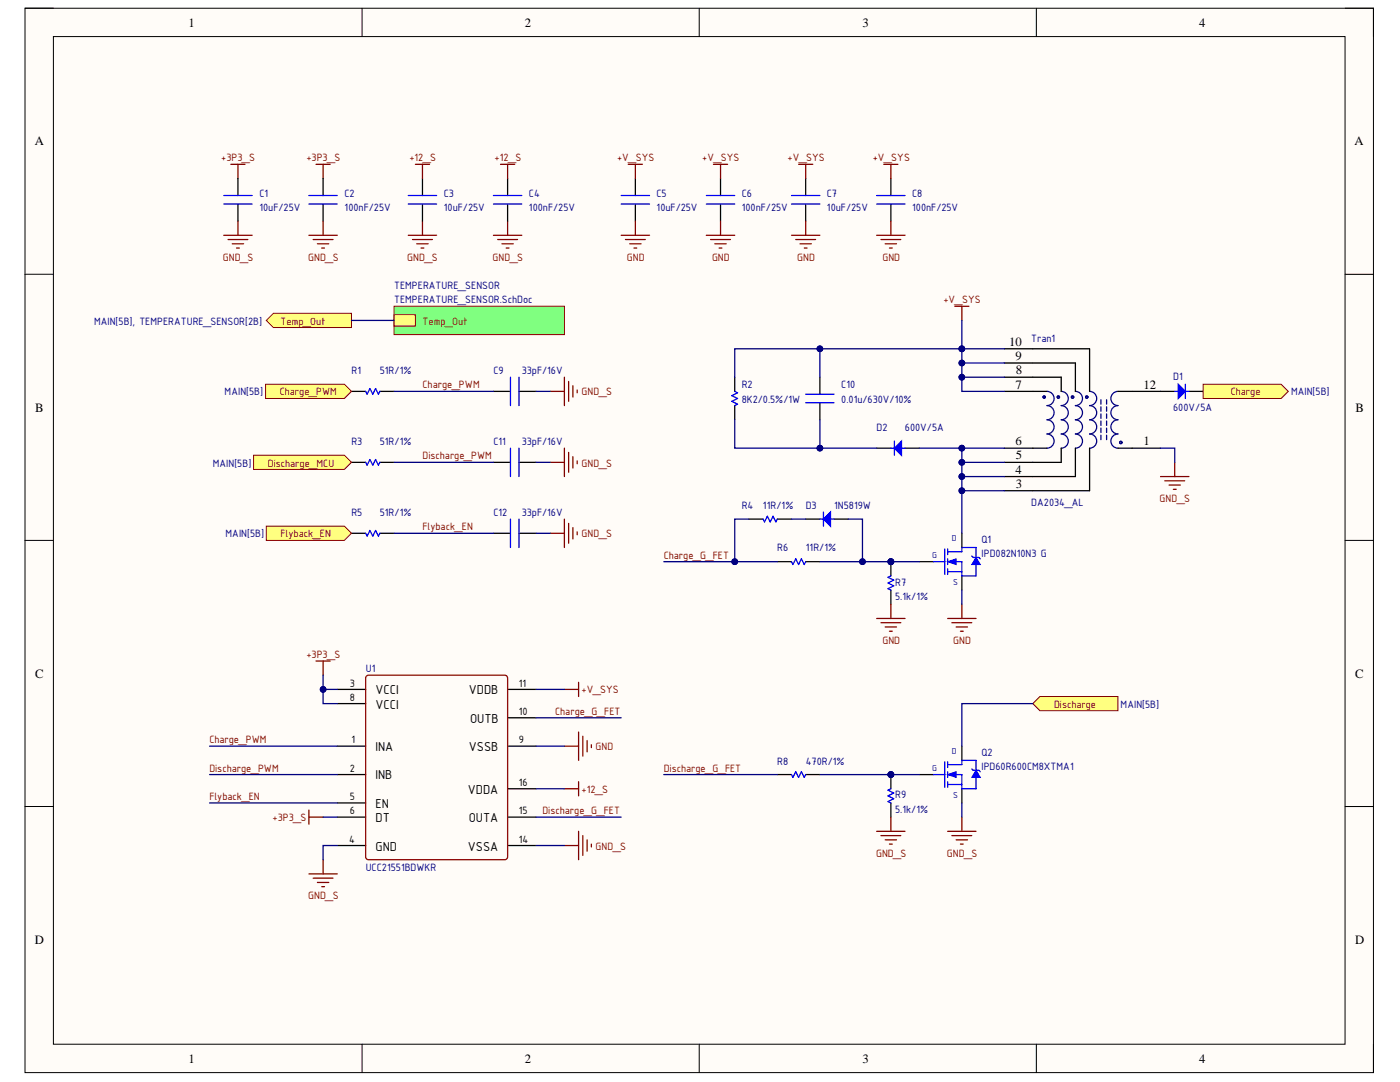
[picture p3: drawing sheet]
<svg xmlns="http://www.w3.org/2000/svg" width="279mm" height="216mm" viewBox="0 0 279 216" stroke-linecap="round" stroke-linejoin="round" font-family="sans-serif">
<defs><g id="words">
<g font-size="2.8">
<text x="74.9" y="138.5">VCCI</text>
<text x="74.9" y="141.4">VCCI</text>
<text x="93.6" y="138.5">VDDB</text>
<text x="74.9" y="149.8">INA</text>
<text x="93.6" y="149.8">VSSB</text>
<text x="93.8" y="144.2">OUTB</text>
<text x="74.9" y="155.5">INB</text>
<text x="74.9" y="161.2">EN</text>
<text x="93.4" y="158.4">VDDA</text>
<text x="74.9" y="164.1">DT</text>
<text x="93.6" y="164.1">OUTA</text>
<text x="74.9" y="169.7">GND</text>
<text x="93.4" y="169.7">VSSA</text>
</g>
<g font-size="2.5">
<text x="37.6" y="5.3">1</text>
<text x="104.7" y="5.3">2</text>
<text x="172.1" y="5.3">3</text>
<text x="239.3" y="5.3">4</text>
<text x="6.9" y="29">A</text>
<text x="270.3" y="29">A</text>
<text x="201.4" y="69">10</text>
<text x="202.7" y="71.9">9</text>
<text x="202.7" y="77.5">7</text>
<text x="202.8" y="74.7">8</text>
<text x="228.2" y="77.5">12</text>
<text x="7" y="82.1">B</text>
<text x="270.5" y="82.1">B</text>
<text x="202.7" y="88.9">6</text>
<text x="228.2" y="88.9">1</text>
<text x="202.7" y="94.5">4</text>
<text x="202.8" y="91.7">5</text>
<text x="202.8" y="97.3">3</text>
<text x="7" y="135.2">C</text>
<text x="270.4" y="135.2">C</text>
<text x="6.9" y="188.3">D</text>
<text x="270.4" y="188.3">D</text>
<text x="37.6" y="212.1">1</text>
<text x="104.7" y="212.1">2</text>
<text x="172.1" y="212.1">3</text>
<text x="239.3" y="212.1">4</text>
</g>
<g font-size="2.3" fill="#800000">
<text x="44.2" y="32.2">+3P3_S</text>
<text x="61.2" y="32.2">+3P3_S</text>
<text x="81.7" y="32.2">+12_S</text>
<text x="98.7" y="32.2">+12_S</text>
<text x="123.2" y="32.2">+V_SYS</text>
<text x="140.2" y="32.2">+V_SYS</text>
<text x="157.2" y="32.2">+V_SYS</text>
<text x="174.2" y="32.2">+V_SYS</text>
<text x="44.5" y="52">GND_S</text>
<text x="61.5" y="52">GND_S</text>
<text x="81.3" y="52">GND_S</text>
<text x="98.3" y="52">GND_S</text>
<text x="125.1" y="52">GND</text>
<text x="142.1" y="52">GND</text>
<text x="159.1" y="52">GND</text>
<text x="176.1" y="52">GND</text>
<text x="56" y="64.8">Temp_Out</text>
<text x="84.3" y="64.8">Temp_Out</text>
<text x="188.3" y="60.5">+V_SYS</text>
<text x="84.3" y="77.5">Charge_PWM</text>
<text x="55.8" y="78.9">Charge_PWM</text>
<text x="116.1" y="78.9">GND_S</text>
<text x="245.6" y="78.9">Charge</text>
<text x="53.5" y="93.1">Discharge_MCU</text>
<text x="84.3" y="91.7">Discharge_PWM</text>
<text x="116.1" y="93.1">GND_S</text>
<text x="231.4" y="100.1">GND_S</text>
<text x="56" y="107.2">Flyback_EN</text>
<text x="84.3" y="105.8">Flyback_EN</text>
<text x="116.1" y="107.2">GND_S</text>
<text x="132.5" y="111.5">Charge_G_FET</text>
<text x="61.2" y="131.3">+3P3_S</text>
<text x="176.1" y="128.5">GND</text>
<text x="190.2" y="128.5">GND</text>
<text x="110.8" y="142.7">Charge_G_FET</text>
<text x="116.1" y="138.3">+V_SYS</text>
<text x="210.4" y="141.2">Discharge</text>
<text x="41.8" y="148.3">Charge_PWM</text>
<text x="118.8" y="149.7">GND</text>
<text x="41.8" y="154">Discharge_PWM</text>
<text x="132.5" y="154">Discharge_G_FET</text>
<text x="41.8" y="159.7">Flyback_EN</text>
<text x="116.1" y="158.2">+12_S</text>
<text x="54.4" y="163.9">+3P3_S</text>
<text x="108.3" y="162.4">Discharge_G_FET</text>
<text x="118.8" y="169.5">GND_S</text>
<text x="174.8" y="171">GND_S</text>
<text x="189" y="171">GND_S</text>
<text x="61.5" y="179.4">GND_S</text>
</g>
<g font-size="2.3" fill="#000080">
<text x="51.8" y="39.2">C1</text>
<text x="68.8" y="39.2">C2</text>
<text x="88.6" y="39.2">C3</text>
<text x="105.6" y="39.2">C4</text>
<text x="131" y="39.2">C5</text>
<text x="148" y="39.2">C6</text>
<text x="165" y="39.2">C7</text>
<text x="182" y="39.2">C8</text>
<text x="51.8" y="42.1">10uF/25V</text>
<text x="68.8" y="42.1">100nF/25V</text>
<text x="88.6" y="42.1">10uF/25V</text>
<text x="105.6" y="42.1">100nF/25V</text>
<text x="131" y="42.1">10uF/25V</text>
<text x="148" y="42.1">100nF/25V</text>
<text x="165" y="42.1">10uF/25V</text>
<text x="182" y="42.1">100nF/25V</text>
<text x="78.7" y="57.7">TEMPERATURE_SENSOR</text>
<text x="18.8" y="64.8">MAIN[5B], TEMPERATURE_SENSOR[2B]</text>
<text x="78.7" y="60.5">TEMPERATURE_SENSOR.SchDoc</text>
<text x="205.8" y="68.2">Tran1</text>
<text x="70.1" y="74.7">R1</text>
<text x="75.8" y="74.7">51R/1%</text>
<text x="98.5" y="74.7">C9</text>
<text x="104.1" y="74.7">33pF/16V</text>
<text x="148" y="77.5">R2</text>
<text x="167.9" y="77.5">C10</text>
<text x="234.1" y="75.8">D1</text>
<text x="44.8" y="78.9">MAIN[5B]</text>
<text x="148" y="80.3">8K2/0.5%/1W</text>
<text x="167.9" y="80.3">0.01u/630V/10%</text>
<text x="234.1" y="82">600V/5A</text>
<text x="257.6" y="78.9">MAIN[5B]</text>
<text x="70.1" y="88.8">R3</text>
<text x="75.8" y="88.8">51R/1%</text>
<text x="98.5" y="88.8">C11</text>
<text x="104.1" y="88.8">33pF/16V</text>
<text x="174.9" y="86">D2</text>
<text x="180.6" y="86">600V/5A</text>
<text x="42.5" y="93.1">MAIN[5B]</text>
<text x="148" y="101.6">R4</text>
<text x="152.3" y="101.6">11R/1%</text>
<text x="160.8" y="101.6">D3</text>
<text x="166.5" y="101.6">1N5819W</text>
<text x="205.8" y="101">DA2034_AL</text>
<text x="45" y="107.2">MAIN[5B]</text>
<text x="70.1" y="103">R5</text>
<text x="75.8" y="103">51R/1%</text>
<text x="98.5" y="103">C12</text>
<text x="104.1" y="103">33pF/16V</text>
<text x="155.1" y="110">R6</text>
<text x="160.8" y="110">11R/1%</text>
<text x="195.9" y="108.3">Q1</text>
<text x="195.9" y="111.2">IPD082N10N3 G</text>
<text x="178.6" y="116.9">R7</text>
<text x="178.6" y="119.7">5.1k/1%</text>
<text x="73" y="134.1">U1</text>
<text x="223.6" y="141.2">MAIN[5B]</text>
<text x="155.1" y="152.6">R8</text>
<text x="160.8" y="152.6">470R/1%</text>
<text x="195.9" y="150.9">Q2</text>
<text x="195.9" y="153.7">IPD60R600CM8XTMA1</text>
<text x="178.6" y="159.3">R9</text>
<text x="178.6" y="162.2">5.1k/1%</text>
<text x="73" y="173.8">UCC21551BDWKR</text>
</g>
<g font-size="2.3">
<text x="69.8" y="137">3</text>
<text x="103.5" y="137">11</text>
<text x="69.8" y="139.8">8</text>
<text x="103.5" y="142.7">10</text>
<text x="70.1" y="148.3">1</text>
<text x="103.5" y="148.3">9</text>
<text x="69.8" y="154">2</text>
<text x="69.8" y="159.7">5</text>
<text x="103.5" y="156.8">16</text>
<text x="69.8" y="162.4">6</text>
<text x="103.5" y="162.4">15</text>
<text x="69.7" y="168.1">4</text>
<text x="103.5" y="168.1">14</text>
</g>
<g font-size="1.9" fill="#000080">
<text x="190" y="107.9">D</text>
<text x="186" y="111.3">G</text>
<text x="190.2" y="116.7">S</text>
<text x="186" y="153.8">G</text>
<text x="190" y="150.4">D</text>
<text x="190.2" y="159.1">S</text>
</g>
</g></defs>
<path d="M5 1.6h269.1v212.4h-269.1z" fill-rule="evenodd" fill="#fffcf8"/>
<path d="M5 1.6h269.1v212.4h-269.1z" fill="none" stroke="#000" stroke-width=".2"/>
<path d="M10.7 7.3h257.7v201.1h-257.7z" fill-rule="evenodd" fill="#fffcf8"/>
<g fill="none" stroke="#000" stroke-width=".2">
<path d="M5 1.6h5.7M10.7 7.3h257.7v201.1h-257.7zM72.3 1.6v5.7M139.5 1.6v5.7M206.8 1.6v5.7M268.4 1.6h5.7v5.7M5 54.7h5.7M268.4 54.7h5.7M5 107.8h5.7M268.4 107.8h5.7M5 160.9h5.7M268.4 160.9h5.7"/>
<path d="M72.3 208.4v5.6M139.5 208.4v5.6M206.8 208.4v5.6M274.1 208.4v5.6"/>
</g>
<g fill="none" stroke="#000" stroke-width=".25">
<path d="M183.5 112.1h2.8M192 106.4v2.8M192 114.9v2.8M67.3 137.6h5.7M101.3 137.6h5.7M67.3 148.9h5.7M67.3 154.6h5.7M67.3 140.4h5.7M101.3 148.9h5.7M101.3 143.2h5.7M101.3 157.4h5.7M67.3 168.7h5.7"/>
<path d="M67.3 160.2h5.7M67.3 163h5.7M101.3 168.7h5.7M101.3 163h5.7"/>
</g>
<path d="M73.1 135l.4-.3h27.2l.5 .3 .1 36-.3 .5h-27.5l-.4-.2z" fill="none" stroke="#980000" stroke-width=".25"/>
<path d="M63.1 131.9h2.8M64.5 131.9v2.8M61.7 174.4h5.6M62.5 175.2h4M63.3 176.1h2.3M64.2 176.9h.6M64.5 171.5v2.9" fill="none" stroke="#800000" stroke-width=".25"/>
<path d="M186.3 112.1h2.3M188.6 109.5v5.1M189.1 110.1h2.9M189.1 112.1h2.9v2.8M189.1 114.1h2.9M189.1 109.5v1.2M189.1 111.5v1.2M189.1 113.5v1.1M192 109.2h2.8v2M194.8 112.7v2.2" fill="none" stroke="#00f" stroke-width=".25"/>
<path d="M189.1 112.1l1.7-.6v1.2z" fill="#00f"/>
<path d="M189.1 112.1l1.7-.6v1.2z" fill="none" stroke="#00f" stroke-width=".2"/>
<path d="M192 109.2v.9M192 114.9h2.8" fill="none" stroke="#00f" stroke-width=".25"/>
<path d="M194.8 111.2l.8 1.5h-1.7z" fill="#00f"/>
<path d="M194.8 111.2l.8 1.5h-1.7z" fill="none" stroke="#00f" stroke-width=".2"/>
<path d="M193.9 110.9l.3 .3h1.2l.2 .3" fill="none" stroke="#00f" stroke-width=".25"/>
<path d="M190.5 61.1h2.9M192 61.1v2.8M189.1 123.4h5.7M190 124.3h3.9M190.8 125.1h2.3M191.7 126h.5M192 120.6v2.8" fill="none" stroke="#800000" stroke-width=".25"/>
<path d="M208.9 78.1a1.42 1.42 0 0 1 1.5 1.4 1.42 1.42 0 0 1-1.5 1.4 1.42 1.42 0 0 1 1.5 1.4 1.42 1.42 0 0 1-1.5 1.5 1.42 1.42 0 0 1 1.5 1.4 1.42 1.42 0 0 1-1.5 1.4 1.42 1.42 0 0 1 1.5 1.4 1.42 1.42 0 0 1-1.5 1.4M211.8 78.1a1.42 1.42 0 0 1 1.4 1.4 1.42 1.42 0 0 1-1.4 1.4 1.42 1.42 0 0 1 1.4 1.4 1.42 1.42 0 0 1-1.4 1.5 1.42 1.42 0 0 1 1.4 1.4 1.42 1.42 0 0 1-1.4 1.4 1.42 1.42 0 0 1 1.4 1.4 1.42 1.42 0 0 1-1.4 1.4M214.6 78.1a1.42 1.42 0 0 1 1.4 1.4 1.42 1.42 0 0 1-1.4 1.4 1.42 1.42 0 0 1 1.4 1.4 1.42 1.42 0 0 1-1.4 1.5 1.42 1.42 0 0 1 1.4 1.4 1.42 1.42 0 0 1-1.4 1.4 1.42 1.42 0 0 1 1.4 1.4 1.42 1.42 0 0 1-1.4 1.4M217.5 78.1a1.42 1.42 0 0 1 1.4 1.4 1.42 1.42 0 0 1-1.4 1.4 1.42 1.42 0 0 1 1.4 1.4 1.42 1.42 0 0 1-1.4 1.5 1.42 1.42 0 0 1 1.4 1.4 1.42 1.42 0 0 1-1.4 1.4 1.42 1.42 0 0 1 1.4 1.4 1.42 1.42 0 0 1-1.4 1.4M223.1 78.1a1.42 1.42 0 0 0-1.4 1.4 1.42 1.42 0 0 0 1.4 1.4 1.42 1.42 0 0 0-1.4 1.4 1.42 1.42 0 0 0 1.4 1.5 1.42 1.42 0 0 0-1.4 1.4 1.42 1.42 0 0 0 1.4 1.4 1.42 1.42 0 0 0-1.4 1.4 1.42 1.42 0 0 0 1.4 1.4" fill="none" stroke="#0c0087" stroke-width=".25"/>
<g fill="none" stroke="#000080" stroke-width=".25">
<path d="M219.7 79.8v.8M220.8 79.8v.8M219.7 81.2v.9M219.7 82.6v.9M219.7 84v.9M219.7 85.4v.9M219.7 86.8v.9M220.8 81.2v.9M220.8 82.6v.9M220.8 84v.9M220.8 85.4v.9M220.8 86.8v.9"/>
<circle cx="208.4" cy="79.2" r=".23"/>
<circle cx="211.2" cy="79.2" r=".23"/>
<circle cx="214" cy="79.2" r=".23"/>
<circle cx="214.1" cy="79.2" r=".23"/>
<circle cx="216.9" cy="79.2" r=".23"/>
<circle cx="223.7" cy="88.3" r=".23"/>
</g>
<path d="M200.4 78.1h8.5M200.4 75.3h11.4v2.8M200.4 72.4h14.2v5.7M200.4 69.6h17.1v8.5M223.1 78.1h8.5M200.4 89.4h8.5M211.8 89.4v2.9h-11.4M214.6 89.4v5.7h-14.2M217.5 89.4v8.5h-17.1M223.1 89.4h8.5" fill="none" stroke="#000" stroke-width=".25"/>
<circle cx="177.8" cy="112.1" r=".57" fill="#000080"/>
<circle cx="177.8" cy="112.1" r=".57" fill="none" stroke="#000080" stroke-width=".2"/>
<path d="M177.8 112.1v2.8" fill="none" stroke="#000" stroke-width=".25"/>
<circle cx="177.8" cy="112.1" r=".57" fill="#000080"/>
<circle cx="177.8" cy="112.1" r=".57" fill="none" stroke="#000080" stroke-width=".2"/>
<path d="M155.1 112.1h2.9M160.8 112.1h2.8M160.8 103.6h2.8M166.5 103.6h2.8M177.8 117.7v2.9" fill="none" stroke="#000" stroke-width=".25"/>
<path d="M158 112.1l.2 .5 .6-1.1 .6 1.1 .5-1.1 .6 1.1 .3-.5M177.8 114.9l-.6 .3 1.2 .6-1.2 .5 1.2 .6-1.2 .6 .6 .2" fill="none" stroke="#00f" stroke-width=".25"/>
<path d="M175 123.4h5.6M175.8 124.3h4M176.7 125.1h2.2M177.5 126h.6M177.8 120.6v2.8" fill="none" stroke="#800000" stroke-width=".25"/>
<path d="M165.7 102.2v2.8l-1.4-1.4z" fill="#00f"/>
<path d="M152.3 103.6l.3 .5 .5-1.1 .6 1.1 .6-1.1 .5 1.1 .3-.5M163.6 103.6h2.9M164.3 102.2v2.8M165.7 102.2v2.8l-1.4-1.4z" fill="none" stroke="#00f" stroke-width=".25"/>
<path d="M175 89.4h2.8M180.6 89.4h2.9M149.5 103.6h2.8M155.1 103.6h2.9" fill="none" stroke="#000" stroke-width=".25"/>
<path d="M178.5 89.4l1.4-1.4v2.8z" fill="#00f"/>
<path d="M146.6 78.1l.6 .3-1.1 .5 1.1 .6-1.1 .6 1.1 .5-.6 .3M160.8 78.7h5.7M160.8 80.4h5.7M177.8 89.4h2.8M178.5 89.4l1.4-1.4v2.8zM178.5 88v2.8" fill="none" stroke="#00f" stroke-width=".25"/>
<path d="M146.6 75.3v2.8M163.6 75.3v3.4M231.6 78.1h2.8M237.3 78.1h2.8M146.6 80.9v2.9M163.6 80.4v3.4" fill="none" stroke="#000" stroke-width=".25"/>
<path d="M235.1 76.7l1.5 1.4-1.5 1.4z" fill="#00f"/>
<g fill="none" stroke="#00f" stroke-width=".25">
<path d="M44.7 39h5.6M61.6 39h5.7M81.5 39h5.6M98.5 39h5.6M124 39h5.6M141 39h5.6M44.7 40.7h5.6M61.6 40.7h5.7M81.5 40.7h5.6M98.5 40.7h5.6M124 40.7h5.6M141 40.7h5.6"/>
<path d="M234.4 78.1h2.9M235.1 76.7l1.5 1.4-1.5 1.4zM236.6 76.7v2.8M186.3 154.6h2.3M188.6 152v5.1M189.1 152.6h2.9M189.1 154.6h2.9v2.8M189.1 156.5h2.9M189.1 152v1.1M189.1 154v1.1M189.1 156v1.1M192 151.7h2.8v2"/>
<path d="M194.8 155.1v2.3"/>
</g>
<g fill="none" stroke="#800000" stroke-width=".25">
<path d="M46.1 32.8h2.8M47.5 32.8v2.8M63.1 32.8h2.8M64.5 32.8v2.8M82.9 32.8h2.8M84.3 32.8v2.8M99.9 32.8h2.8M101.3 32.8v2.8M44.7 46.9h5.6M45.5 47.8h4M46.3 48.6h2.3M47.2 49.5h.6"/>
<path d="M47.5 44.1v2.8M61.6 46.9h5.7M62.5 47.8h4M63.3 48.6h2.3M64.2 49.5h.6M64.5 44.1v2.8M81.5 46.9h5.6M82.3 47.8h4M83.2 48.6h2.2M84 49.5h.6M84.3 44.1v2.8M98.5 46.9h5.6"/>
<path d="M99.3 47.8h4M100.2 48.6h2.2M101 49.5h.6M101.3 44.1v2.8M231.6 95.1h5.7M232.5 95.9h3.9M233.3 96.8h2.3M234.2 97.6h.5M234.4 92.3v2.8"/>
</g>
<g fill="none" stroke="#000" stroke-width=".25">
<path d="M47.5 35.6v3.4M64.5 35.6v3.4M84.3 35.6v3.4M101.3 35.6v3.4M126.8 35.6v3.4M143.8 35.6v3.4M47.5 40.7v3.4M64.5 40.7v3.4M84.3 40.7v3.4M101.3 40.7v3.4M126.8 40.7v3.4M143.8 40.7v3.4"/>
<path d="M183.5 154.6h2.8M192 148.9v2.8M192 157.4v2.8"/>
</g>
<path d="M189.1 154.6l1.7-.6v1.1z" fill="#00f"/>
<path d="M189.1 154.6l1.7-.6v1.1z" fill="none" stroke="#00f" stroke-width=".2"/>
<path d="M192 151.7v.9M192 157.4h2.8" fill="none" stroke="#00f" stroke-width=".25"/>
<path d="M194.8 153.7l.8 1.4h-1.7z" fill="#00f"/>
<path d="M194.8 153.7l.8 1.4h-1.7z" fill="none" stroke="#00f" stroke-width=".2"/>
<path d="M193.9 153.4l.3 .3h1.2l.2 .3" fill="none" stroke="#00f" stroke-width=".25"/>
<path d="M189.1 165.9h5.7M190 166.7h3.9M190.8 167.6h2.3M191.7 168.4h.5M192 163v2.9" fill="none" stroke="#800000" stroke-width=".25"/>
<circle cx="177.8" cy="154.6" r=".57" fill="#000080"/>
<circle cx="177.8" cy="154.6" r=".57" fill="none" stroke="#000080" stroke-width=".2"/>
<path d="M177.8 154.6v2.8" fill="none" stroke="#000" stroke-width=".25"/>
<circle cx="177.8" cy="154.6" r=".57" fill="#000080"/>
<circle cx="177.8" cy="154.6" r=".57" fill="none" stroke="#000080" stroke-width=".2"/>
<path d="M155.1 154.6h2.9M160.8 154.6h2.8M177.8 160.2v2.8" fill="none" stroke="#000" stroke-width=".25"/>
<path d="M158 154.6l.2 .5 .6-1.1 .6 1.1 .5-1.1 .6 1.1 .3-.5M177.8 157.4l-.6 .3 1.2 .5-1.2 .6 1.2 .6-1.2 .5 .6 .3" fill="none" stroke="#00f" stroke-width=".25"/>
<path d="M175 165.9h5.6M175.8 166.7h4M176.7 167.6h2.2M177.5 168.4h.6M177.8 163v2.9" fill="none" stroke="#800000" stroke-width=".25"/>
<path d="M206.1 140.4l1.4-1.4h15.6v2.8h-15.6z" fill-rule="evenodd" fill="#ffff80"/>
<path d="M206.1 140.4l1.4-1.4h15.6v2.8h-15.6z" fill="none" stroke="#800000" stroke-width=".2"/>
<path d="M240.1 76.7h15.6l1.4 1.4-1.4 1.4h-15.6z" fill-rule="evenodd" fill="#ffff80"/>
<path d="M240.1 76.7h15.6l1.4 1.4-1.4 1.4h-15.6z" fill="none" stroke="#800000" stroke-width=".2"/>
<path d="M160.8 35.6v3.4M177.8 35.6v3.4M160.8 40.7v3.4M177.8 40.7v3.4M70.1 78.1h2.9M75.8 78.1h2.8M98.5 78.1h3.4M103.6 78.1h3.4" fill="none" stroke="#000" stroke-width=".25"/>
<path d="M158 39h5.6M175 39h5.6M158 40.7h5.6M175 40.7h5.6M73 78.1l.3 .6 .5-1.2 .6 1.2 .6-1.2 .5 1.2 .3-.6M101.9 75.3v5.6M103.6 75.3v5.6" fill="none" stroke="#00f" stroke-width=".25"/>
<g fill="none" stroke="#800000" stroke-width=".25">
<path d="M125.4 32.8h2.8M126.8 32.8v2.8M142.4 32.8h2.8M143.8 32.8v2.8M159.4 32.8h2.8M160.8 32.8v2.8M176.4 32.8h2.8M177.8 32.8v2.8M124 46.9h5.6M124.8 47.8h4M125.7 48.6h2.2M126.5 49.5h.6"/>
<path d="M126.8 44.1v2.8M141 46.9h5.6M141.8 47.8h4M142.7 48.6h2.2M143.5 49.5h.6M143.8 44.1v2.8M158 46.9h5.6M158.8 47.8h4M159.7 48.6h2.2M160.5 49.5h.6M160.8 44.1v2.8M175 46.9h5.6"/>
<path d="M175.8 47.8h4M176.7 48.6h2.2M177.5 49.5h.6M177.8 44.1v2.8M109.8 78.1h2.8M112.6 75.3v5.6M113.5 76.1v4M114.3 77v2.2M115.2 77.8v.6M112.6 137.6h2.9M115.5 136.1v2.9M112.6 148.9h2.9"/>
<path d="M112.6 157.4h2.9M115.5 146.1v5.6M115.5 156v2.8M116.3 146.9v4M117.2 147.8v2.2M118 148.6v.6M61.6 161.6v2.9M61.6 163h2.9M112.6 168.7h2.9M115.5 165.9v5.6M116.3 166.7v4M117.2 167.6v2.2"/>
<path d="M118 168.4v.6"/>
</g>
<path d="M53 76.7h15.7l1.4 1.4-1.4 1.4h-15.7z" fill-rule="evenodd" fill="#ffff80"/>
<path d="M53 76.7h15.7l1.4 1.4-1.4 1.4h-15.7z" fill="none" stroke="#800000" stroke-width=".2"/>
<path d="M70.1 92.3h2.9M75.8 92.3h2.8M98.5 92.3h3.4M103.6 92.3h3.4" fill="none" stroke="#000" stroke-width=".25"/>
<path d="M73 92.3l.3 .5 .5-1.1 .6 1.1 .6-1.1 .5 1.1 .3-.5M101.9 89.4v5.7M103.6 89.4v5.7" fill="none" stroke="#00f" stroke-width=".25"/>
<path d="M109.8 92.3h2.8M112.6 89.4v5.7M113.5 90.3v3.9M114.3 91.1v2.3M115.2 92v.5" fill="none" stroke="#800000" stroke-width=".25"/>
<path d="M50.6 90.8h18.1l1.4 1.5-1.4 1.4h-18.1z" fill-rule="evenodd" fill="#ffff80"/>
<path d="M50.6 90.8h18.1l1.4 1.5-1.4 1.4h-18.1z" fill="none" stroke="#800000" stroke-width=".2"/>
<path d="M70.1 106.4h2.9M75.8 106.4h2.8M98.5 106.4h3.4M103.6 106.4h3.4" fill="none" stroke="#000" stroke-width=".25"/>
<path d="M73 106.4l.3 .6 .5-1.2 .6 1.2 .6-1.2 .5 1.2 .3-.6M101.9 103.6v5.6M103.6 103.6v5.6" fill="none" stroke="#00f" stroke-width=".25"/>
<path d="M109.8 106.4h2.8M112.6 103.6v5.6M113.5 104.4v4M114.3 105.3v2.2M115.2 106.1v.6" fill="none" stroke="#800000" stroke-width=".25"/>
<path d="M53.1 105h15.6l1.4 1.4-1.4 1.4h-15.6z" fill-rule="evenodd" fill="#ffff80"/>
<path d="M53.1 105h15.6l1.4 1.4-1.4 1.4h-15.6z" fill="none" stroke="#800000" stroke-width=".2"/>
<path d="M78.6 61.1h34v5.7h-34z" fill-rule="evenodd" fill="#80ff80"/>
<path d="M78.6 61.1h34v5.7h-34z" fill="none" stroke="#800000" stroke-width=".2"/>
<path d="M78.6 62.8h4.3v2.3h-4.3z" fill-rule="evenodd" fill="#ffff80"/>
<path d="M78.6 62.8h4.3v2.3h-4.3z" fill="none" stroke="#800000" stroke-width=".2"/>
<path d="M53.1 63.9l1.5-1.4h15.5v2.9h-15.5z" fill-rule="evenodd" fill="#ffff80"/>
<path d="M53.1 63.9l1.5-1.4h15.5v2.9h-15.5z" fill="none" stroke="#800000" stroke-width=".2"/>
<path d="M64.5 134.7v5.7h2.8" fill="none" stroke="#000080" stroke-width=".25"/>
<circle cx="64.5" cy="137.6" r=".57" fill="#000080"/>
<circle cx="64.5" cy="137.6" r=".57" fill="none" stroke="#000080" stroke-width=".2"/>
<path d="M64.5 137.6h2.8" fill="none" stroke="#000080" stroke-width=".25"/>
<circle cx="64.5" cy="137.6" r=".57" fill="#000080"/>
<circle cx="64.5" cy="137.6" r=".57" fill="none" stroke="#000080" stroke-width=".2"/>
<path d="M192 97.9h8.4M192 117.7v2.9M67.3 168.7h-2.8v2.8" fill="none" stroke="#000080" stroke-width=".25"/>
<circle cx="192" cy="97.9" r=".57" fill="#000080"/>
<circle cx="192" cy="97.9" r=".57" fill="none" stroke="#000080" stroke-width=".2"/>
<path d="M192 92.3v2.8h8.4" fill="none" stroke="#000080" stroke-width=".25"/>
<circle cx="192" cy="95.1" r=".57" fill="#000080"/>
<circle cx="192" cy="95.1" r=".57" fill="none" stroke="#000080" stroke-width=".2"/>
<circle cx="192" cy="92.3" r=".57" fill="#000080"/>
<circle cx="192" cy="92.3" r=".57" fill="none" stroke="#000080" stroke-width=".2"/>
<path d="M192 95.1v11.3" fill="none" stroke="#000080" stroke-width=".25"/>
<circle cx="192" cy="97.9" r=".57" fill="#000080"/>
<circle cx="192" cy="97.9" r=".57" fill="none" stroke="#000080" stroke-width=".2"/>
<circle cx="192" cy="95.1" r=".57" fill="#000080"/>
<circle cx="192" cy="95.1" r=".57" fill="none" stroke="#000080" stroke-width=".2"/>
<path d="M200.4 89.4h-8.4v2.9h8.4" fill="none" stroke="#000080" stroke-width=".25"/>
<circle cx="192" cy="92.3" r=".57" fill="#000080"/>
<circle cx="192" cy="92.3" r=".57" fill="none" stroke="#000080" stroke-width=".2"/>
<circle cx="192" cy="89.4" r=".57" fill="#000080"/>
<circle cx="192" cy="89.4" r=".57" fill="none" stroke="#000080" stroke-width=".2"/>
<path d="M192 63.9v5.7h8.4" fill="none" stroke="#000080" stroke-width=".25"/>
<circle cx="192" cy="69.6" r=".57" fill="#000080"/>
<circle cx="192" cy="69.6" r=".57" fill="none" stroke="#000080" stroke-width=".2"/>
<path d="M192 69.6v8.5h8.4" fill="none" stroke="#000080" stroke-width=".25"/>
<circle cx="192" cy="75.3" r=".57" fill="#000080"/>
<circle cx="192" cy="75.3" r=".57" fill="none" stroke="#000080" stroke-width=".2"/>
<circle cx="192" cy="72.4" r=".57" fill="#000080"/>
<circle cx="192" cy="72.4" r=".57" fill="none" stroke="#000080" stroke-width=".2"/>
<circle cx="192" cy="69.6" r=".57" fill="#000080"/>
<circle cx="192" cy="69.6" r=".57" fill="none" stroke="#000080" stroke-width=".2"/>
<path d="M192 75.3h8.4" fill="none" stroke="#000080" stroke-width=".25"/>
<circle cx="192" cy="75.3" r=".57" fill="#000080"/>
<circle cx="192" cy="75.3" r=".57" fill="none" stroke="#000080" stroke-width=".2"/>
<path d="M192 72.4h8.4" fill="none" stroke="#000080" stroke-width=".25"/>
<circle cx="192" cy="72.4" r=".57" fill="#000080"/>
<circle cx="192" cy="72.4" r=".57" fill="none" stroke="#000080" stroke-width=".2"/>
<path d="M177.8 112.1h5.7" fill="none" stroke="#000080" stroke-width=".25"/>
<circle cx="177.8" cy="112.1" r=".57" fill="#000080"/>
<circle cx="177.8" cy="112.1" r=".57" fill="none" stroke="#000080" stroke-width=".2"/>
<path d="M163.6 112.1h14.2" fill="none" stroke="#000080" stroke-width=".25"/>
<circle cx="172.1" cy="112.1" r=".57" fill="#000080"/>
<circle cx="172.1" cy="112.1" r=".57" fill="none" stroke="#000080" stroke-width=".2"/>
<circle cx="177.8" cy="112.1" r=".57" fill="#000080"/>
<circle cx="177.8" cy="112.1" r=".57" fill="none" stroke="#000080" stroke-width=".2"/>
<path d="M149.5 103.6h-2.9v8.5h8.5M158 103.6h2.8" fill="none" stroke="#000080" stroke-width=".25"/>
<circle cx="146.6" cy="112.1" r=".57" fill="#000080"/>
<circle cx="146.6" cy="112.1" r=".57" fill="none" stroke="#000080" stroke-width=".2"/>
<path d="M169.3 103.6h2.8v8.5" fill="none" stroke="#000080" stroke-width=".25"/>
<circle cx="172.1" cy="112.1" r=".57" fill="#000080"/>
<circle cx="172.1" cy="112.1" r=".57" fill="none" stroke="#000080" stroke-width=".2"/>
<path d="M132.5 112.1h14.1" fill="none" stroke="#000080" stroke-width=".25"/>
<circle cx="146.6" cy="112.1" r=".57" fill="#000080"/>
<circle cx="146.6" cy="112.1" r=".57" fill="none" stroke="#000080" stroke-width=".2"/>
<path d="M183.5 89.4h8.5" fill="none" stroke="#000080" stroke-width=".25"/>
<circle cx="192" cy="89.4" r=".57" fill="#000080"/>
<circle cx="192" cy="89.4" r=".57" fill="none" stroke="#000080" stroke-width=".2"/>
<path d="M163.6 83.8v5.6h11.4" fill="none" stroke="#000080" stroke-width=".25"/>
<circle cx="163.6" cy="89.4" r=".57" fill="#000080"/>
<circle cx="163.6" cy="89.4" r=".57" fill="none" stroke="#000080" stroke-width=".2"/>
<path d="M146.6 83.8v5.6h17" fill="none" stroke="#000080" stroke-width=".25"/>
<circle cx="163.6" cy="89.4" r=".57" fill="#000080"/>
<circle cx="163.6" cy="89.4" r=".57" fill="none" stroke="#000080" stroke-width=".2"/>
<path d="M192 69.6h-45.4v5.7" fill="none" stroke="#000080" stroke-width=".25"/>
<circle cx="163.6" cy="69.6" r=".57" fill="#000080"/>
<circle cx="163.6" cy="69.6" r=".57" fill="none" stroke="#000080" stroke-width=".2"/>
<circle cx="192" cy="69.6" r=".57" fill="#000080"/>
<circle cx="192" cy="69.6" r=".57" fill="none" stroke="#000080" stroke-width=".2"/>
<path d="M163.6 69.6v5.7" fill="none" stroke="#000080" stroke-width=".25"/>
<circle cx="163.6" cy="69.6" r=".57" fill="#000080"/>
<circle cx="163.6" cy="69.6" r=".57" fill="none" stroke="#000080" stroke-width=".2"/>
<path d="M231.6 89.4h2.8v2.9M177.8 154.6h5.7M192 160.2v2.8" fill="none" stroke="#000080" stroke-width=".25"/>
<circle cx="177.8" cy="154.6" r=".57" fill="#000080"/>
<circle cx="177.8" cy="154.6" r=".57" fill="none" stroke="#000080" stroke-width=".2"/>
<path d="M163.6 154.6h14.2" fill="none" stroke="#000080" stroke-width=".25"/>
<circle cx="177.8" cy="154.6" r=".57" fill="#000080"/>
<circle cx="177.8" cy="154.6" r=".57" fill="none" stroke="#000080" stroke-width=".2"/>
<g fill="none" stroke="#000080" stroke-width=".25">
<path d="M70.1 63.9h8.5M78.6 78.1h19.9M107 78.1h2.8M78.6 92.3h19.9M107 92.3h2.8M78.6 106.4h19.9M107 106.4h2.8M107 137.6h5.6M41.8 154.6h25.5M41.8 148.9h25.5M107 143.2h17M107 148.9h5.6"/>
<path d="M107 157.4h5.6M132.5 154.6h22.6M206.1 140.4h-14.1v8.5M41.8 160.2h25.5M64.5 163h2.8M107 163h17M107 168.7h5.6"/>
</g>
<use href="#words"/>
</svg>
